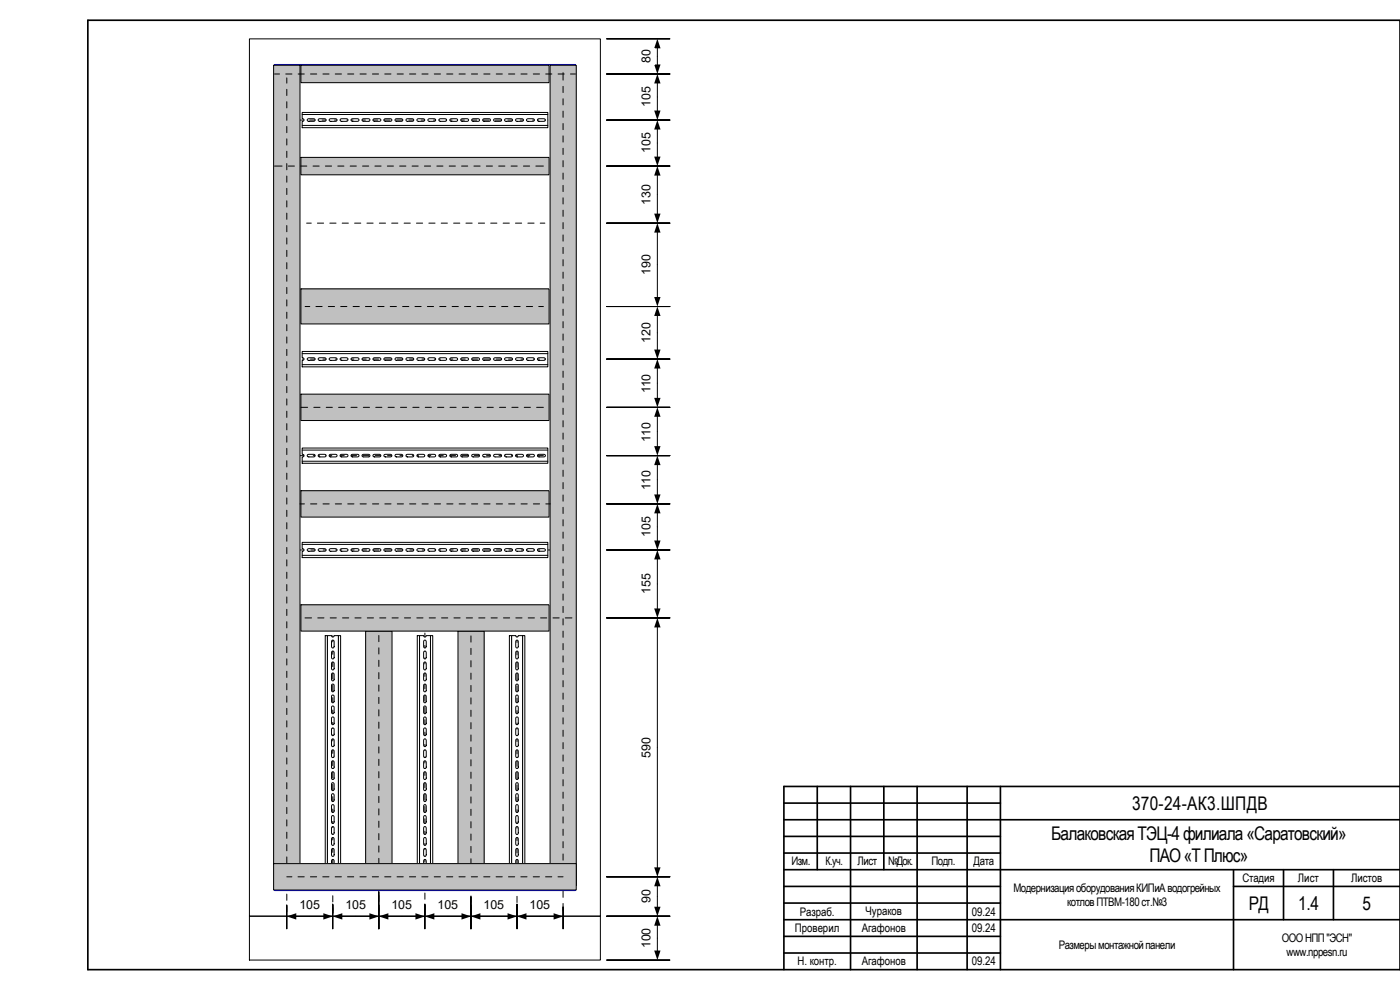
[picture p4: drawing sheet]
<svg xmlns="http://www.w3.org/2000/svg" width="420mm" height="297mm" viewBox="0 0 420 297" stroke-linecap="round" stroke-linejoin="round" font-family="sans-serif">
<defs><g id="words">
<g font-size="5.7">
<text x="339.8" y="243">370-24-АК3.ШПДВ</text>
<text x="315.5" y="252.2">БалаковскаяТЭЦ-4филиала«Саратовский»</text>
<text x="345" y="258.7">ПАО«ТПлюс»</text>
<text x="374.8" y="272.9">РД</text>
<text x="389.6" y="272.9">1.4</text>
<text x="408.9" y="272.9">5</text>
</g>
<g font-size="3.7">
<text x="195.2" y="19" transform="rotate(-90 195.2 19)">80</text>
<text x="195.2" y="32.2" transform="rotate(-90 195.2 32.2)">105</text>
<text x="195.2" y="46" transform="rotate(-90 195.2 46)">105</text>
<text x="195.2" y="61.5" transform="rotate(-90 195.2 61.5)">130</text>
<text x="195.2" y="82.5" transform="rotate(-90 195.2 82.5)">190</text>
<text x="195.2" y="102.9" transform="rotate(-90 195.2 102.9)">120</text>
<text x="195.2" y="118" transform="rotate(-90 195.2 118)">110</text>
<text x="195.2" y="132.5" transform="rotate(-90 195.2 132.5)">110</text>
<text x="195.2" y="147" transform="rotate(-90 195.2 147)">110</text>
<text x="195.2" y="161.2" transform="rotate(-90 195.2 161.2)">105</text>
<text x="195.2" y="178.3" transform="rotate(-90 195.2 178.3)">155</text>
<text x="195.2" y="227.3" transform="rotate(-90 195.2 227.3)">590</text>
<text x="89.8" y="272.9">105</text>
<text x="103.7" y="272.9">105</text>
<text x="117.5" y="272.9">105</text>
<text x="131.3" y="272.9">105</text>
<text x="145.1" y="272.9">105</text>
<text x="158.9" y="272.9">105</text>
<text x="195.2" y="271" transform="rotate(-90 195.2 271)">90</text>
<text x="195.2" y="284.5" transform="rotate(-90 195.2 284.5)">100</text>
</g>
<g font-size="3.5">
<text x="237.5" y="259.7">Изм.</text>
<text x="247.8" y="259.7">К.уч.</text>
<text x="257.4" y="259.7">Лист</text>
<text x="266.5" y="259.7">№Док.</text>
<text x="279.5" y="259.7">Подп.</text>
<text x="292.2" y="259.7">Дата</text>
<text x="304.2" y="267.6">МодернизацияоборудованияКИПиАводогрейных</text>
<text x="372.9" y="264.7">Стадия</text>
<text x="389.5" y="264.7">Лист</text>
<text x="405.5" y="264.7">Листов</text>
<text x="240" y="274.8">Разраб.</text>
<text x="259.7" y="274.6">Чураков</text>
<text x="291.7" y="274.8">09.24</text>
<text x="320.3" y="271.7">котловПТВМ-180ст.№3</text>
<text x="238.6" y="279.7">Проверил</text>
<text x="258.6" y="279.7">Агафонов</text>
<text x="291.7" y="279.7">09.24</text>
<text x="317.8" y="284.7">Размерымонтажнойпанели</text>
<text x="384.7" y="282.6">ОООНПП&quot;ЭСН&quot;</text>
<text x="386.1" y="286.7">www.nppesn.ru</text>
<text x="239.3" y="289.6">Н. контр.</text>
<text x="258.6" y="289.5">Агафонов</text>
<text x="291.7" y="289.7">09.24</text>
</g>
</g></defs>
<g fill="none" stroke="#000" stroke-width=".5">
<path d="M26.4 6.1h393.8v284.8h-393.8zM245.3 236v24.9M255.3 236v54.9M265.2 236v24.9M275.2 236v54.9M290.2 236v54.9M300.2 236v54.9M420.2 236h-184.9v54.9M235.3 246h184.9M235.3 241h64.9M235.3 251h64.9M235.3 255.9h64.9"/>
<path d="M235.3 260.9h184.9M235.3 266h64.9M235.3 275.9h184.9M235.3 271h64.9M370.2 266h50M370.2 260.9v30M385.2 260.9v15M400.2 260.9v15M235.3 285.9h64.9M235.3 280.9h64.9"/>
</g>
<g fill="none" stroke="#000" stroke-width=".3">
<path d="M155.2 188v1.1M155.2 190.9v1.9M155.2 194.6v1.9M155.2 198.4v1.8M155.2 202.1v1.8M155.2 205.8v1.8M155.2 209.5v1.8M155.2 213.2v1.9M155.2 216.9v1.9M155.2 220.6v1.9M155.2 224.3v1.9M155.2 228.1v1.8"/>
<path d="M155.2 231.8v1.8M155.2 235.5v1.8M155.2 239.2v1.9M155.2 242.9v1.9M155.2 246.6v1.9M155.2 250.4v1.8M155.2 254.1v1.8M155.2 257.8v1.8M155.2 261.5v1.9M155.2 265.2v1.9M155.2 268.9v1.9M155.2 272.6v1.1"/>
</g>
<path d="M152.9 190.7h.7v75h-.7z" fill="#fff"/>
<path d="M152.9 190.7h.7v75h-.7z" fill="none" stroke="#000" stroke-width=".3"/>
<path d="M156.8 190.7h.7v75h-.7z" fill="#fff"/>
<path d="M156.8 190.7h.7v75h-.7z" fill="none" stroke="#000" stroke-width=".3"/>
<path d="M153.6 190.7h1.2l.4 .5 .3-.5h1.3v75h-1.3v-.7l-.2-.5-.4 .2-.1 1h-1.2zM154.9 208.7l-.1 1.7a.39 .39 0 0 0 .4 .5 .39 .39 0 0 0 .3-.5v-1.6l-.2-.2zM154.9 215.2l-.1 1.8a.39 .39 0 0 0 .4 .4 .39 .39 0 0 0 .3-.4v-1.6l-.2-.3zM154.9 205.4l-.1 1.7a.39 .39 0 0 0 .4 .5 .39 .39 0 0 0 .3-.5v-1.6l-.2-.2zM154.9 231.7l-.1 1.7a.39 .39 0 0 0 .4 .5 .39 .39 0 0 0 .3-.5v-1.6l-.3-.3zM154.9 225.1l-.1 1.8a.39 .39 0 0 0 .4 .4 .39 .39 0 0 0 .3-.4v-1.6l-.2-.3zM154.9 211.9l-.1 1.8 .4 .5 .3-.3v-1.6l-.2-.4zM154.9 228.4l-.1 1.7a.39 .39 0 0 0 .4 .5 .39 .39 0 0 0 .3-.5v-1.6l-.3-.2zM154.9 221.8l-.1 1.8a.39 .39 0 0 0 .4 .4 .39 .39 0 0 0 .3-.4v-1.6l-.3-.3zM154.9 241.6l-.1 1.7a.39 .39 0 0 0 .4 .5 .39 .39 0 0 0 .3-.5v-1.6l-.3-.3zM154.9 261.3l-.1 1.7 .4 .5 .3-.3v-1.7l-.3-.4zM154.9 195.5l-.1 1.7a.39 .39 0 0 0 .4 .5 .39 .39 0 0 0 .3-.5v-1.6l-.3-.3zM154.9 202.1l-.1 1.7a.4 .4 0 0 0 .4 .5 .4 .4 0 0 0 .3-.5v-1.6l-.3-.3zM154.9 244.8l-.1 1.8a.4 .4 0 0 0 .4 .5 .4 .4 0 0 0 .3-.5v-1.6l-.3-.3zM154.9 251.4l-.1 1.8a.39 .39 0 0 0 .4 .5 .39 .39 0 0 0 .3-.5v-1.6l-.3-.3zM154.9 258l-.1 1.7a.4 .4 0 0 0 .4 .5 .4 .4 0 0 0 .3-.5v-1.5l-.3-.3zM154.9 235l-.1 1.7a.4 .4 0 0 0 .4 .5 .4 .4 0 0 0 .3-.5v-1.6l-.3-.3zM154.9 192.2l-.1 1.9 .4 .3 .3-.3v-1.6l-.2-.4zM154.9 198.8l-.1 1.9 .4 .3 .3-.3v-1.8l-.3-.3zM154.9 248.1l-.1 2 .4 .3 .3-.3v-1.6l-.2-.5zM154.9 254.7l-.1 1.9 .4 .4 .3-.4v-1.7l-.3-.3zM154.9 238.3l-.1 1.7a.4 .4 0 0 0 .4 .5 .4 .4 0 0 0 .3-.5v-1.6l-.3-.3zM154.9 218.5l-.1 1.8a.39 .39 0 0 0 .4 .4 .39 .39 0 0 0 .3-.4v-1.6l-.3-.3z" fill-rule="evenodd" fill="#fff"/>
<g fill="none" stroke="#000" stroke-width=".3">
<path d="M127.5 186.8v1.3M127.5 189.9v1.9M127.5 193.7v1.8M127.5 197.4v1.8M153.6 190.7h1.2a.39 .39 0 0 0 .4 .5 .39 .39 0 0 0 .3-.5h1.3v75h-1.3v-.7a.4 .4 0 0 0-.3-.5 .4 .4 0 0 0-.4 .5v.7h-1.2zM154.9 192.2l.3-.2 .3 .4v1.5a.4 .4 0 0 1-.3 .5 .4 .4 0 0 1-.4-.5zM154.9 195.5l.3-.2 .3 .3v1.6a.39 .39 0 0 1-.3 .5 .39 .39 0 0 1-.4-.5zM154.9 198.8l.3-.2 .3 .3v1.6a.4 .4 0 0 1-.3 .5 .4 .4 0 0 1-.4-.5zM127.5 201.1v1.8M127.5 204.8v1.9M127.5 208.5v1.9M127.5 212.2v1.9"/>
<path d="M127.5 215.9v1.9M127.5 219.7v1.8M154.9 202.1l.3-.2 .3 .3v1.6a.4 .4 0 0 1-.3 .5 .4 .4 0 0 1-.4-.5zM154.9 205.4l.4-.1 .2 .2v1.6a.39 .39 0 0 1-.3 .5 .39 .39 0 0 1-.4-.5zM154.9 208.7l.4-.1 .2 .2v1.6a.39 .39 0 0 1-.3 .5 .39 .39 0 0 1-.4-.5zM154.9 211.9l.3-.1 .3 .3v1.6a.39 .39 0 0 1-.3 .5 .39 .39 0 0 1-.4-.5zM154.9 215.2l.4-.1 .2 .3v1.6a.39 .39 0 0 1-.3 .4 .39 .39 0 0 1-.4-.4zM154.9 218.5l.3-.1 .3 .3v1.6a.39 .39 0 0 1-.3 .4 .39 .39 0 0 1-.4-.4zM127.5 223.4v1.8M127.5 227.1v1.8M127.5 230.8v1.9M127.5 234.5v1.9"/>
<path d="M127.5 238.2v1.9M154.9 221.8l.3-.1 .3 .3v1.6a.39 .39 0 0 1-.3 .4 .39 .39 0 0 1-.4-.4zM154.9 228.4l.3-.1 .3 .2v1.6a.39 .39 0 0 1-.3 .5 .39 .39 0 0 1-.4-.5zM154.9 231.7l.3-.2 .3 .3v1.6a.39 .39 0 0 1-.3 .5 .39 .39 0 0 1-.4-.5zM154.9 235l.3-.2 .3 .3v1.6a.4 .4 0 0 1-.3 .5 .4 .4 0 0 1-.4-.5zM154.9 238.3l.3-.2 .3 .3v1.6a.4 .4 0 0 1-.3 .5 .4 .4 0 0 1-.4-.5zM154.9 225.1l.4-.1 .2 .3v1.6a.39 .39 0 0 1-.3 .4 .39 .39 0 0 1-.4-.4zM127.5 242v1.8M127.5 245.7v1.8M127.5 249.4v1.8M127.5 253.1v1.9M127.5 256.8v1.9"/>
<path d="M154.9 241.6l.3-.2 .3 .3v1.6a.39 .39 0 0 1-.3 .5 .39 .39 0 0 1-.4-.5zM154.9 244.8l.3-.1 .3 .3v1.6a.4 .4 0 0 1-.3 .5 .4 .4 0 0 1-.4-.5zM154.9 248.1l.3-.1 .3 .3v1.6a.4 .4 0 0 1-.3 .5 .4 .4 0 0 1-.4-.5zM154.9 251.4l.3-.1 .3 .3v1.6a.39 .39 0 0 1-.3 .5 .39 .39 0 0 1-.4-.5zM154.9 254.7l.3-.1 .3 .3v1.6a.4 .4 0 0 1-.3 .5 .4 .4 0 0 1-.4-.5zM154.9 258l.3-.1 .3 .3v1.5a.4 .4 0 0 1-.3 .5 .4 .4 0 0 1-.4-.5zM127.5 260.5v1.9M127.5 264.2v1.9M127.5 267.9v1.9M127.5 271.7v1.3M154.9 261.3l.3-.2 .3 .4v1.5a.39 .39 0 0 1-.3 .5 .39 .39 0 0 1-.4-.5z"/>
</g>
<path d="M125.2 190.7h.7v75h-.7z" fill="#fff"/>
<path d="M125.2 190.7h.7v75h-.7z" fill="none" stroke="#000" stroke-width=".3"/>
<path d="M129.2 190.7h.7v75h-.7z" fill="#fff"/>
<path d="M129.2 190.7h.7v75h-.7z" fill="none" stroke="#000" stroke-width=".3"/>
<path d="M125.9 190.7h1.2l.4 .5 .4-.5h1.3v75h-1.3v-.7l-.3-.5-.4 .2-.1 1h-1.2zM127.2 208.7l-.1 1.7a.39 .39 0 0 0 .4 .5 .39 .39 0 0 0 .4-.5v-1.6l-.2-.2zM127.2 215.2l-.1 1.8a.39 .39 0 0 0 .4 .4 .39 .39 0 0 0 .4-.4v-1.6l-.2-.3zM127.2 205.4l-.1 1.7a.39 .39 0 0 0 .4 .5 .39 .39 0 0 0 .4-.5v-1.6l-.2-.2zM127.2 231.7l-.1 1.7a.39 .39 0 0 0 .4 .5 .39 .39 0 0 0 .4-.5v-1.6l-.4-.3zM127.2 225.1l-.1 1.8a.39 .39 0 0 0 .4 .4 .39 .39 0 0 0 .4-.4v-1.6l-.2-.3zM127.2 221.8l-.1 1.8a.39 .39 0 0 0 .4 .4 .39 .39 0 0 0 .4-.4v-1.6l-.4-.3zM127.2 228.4l-.1 1.7a.39 .39 0 0 0 .4 .5 .39 .39 0 0 0 .4-.5v-1.6l-.4-.2zM127.2 211.9l-.1 1.8 .4 .5 .4-.5v-1.4l-.2-.4zM127.2 261.3l-.1 1.7 .4 .5 .4-.5v-1.4l-.2-.4zM127.2 241.6l-.1 1.7a.4 .4 0 0 0 .4 .5 .4 .4 0 0 0 .4-.5v-1.6l-.2-.3zM127.2 195.5l-.1 1.7a.4 .4 0 0 0 .4 .5 .4 .4 0 0 0 .4-.5v-1.6l-.2-.2zM127.2 202.1l-.1 1.7a.4 .4 0 0 0 .4 .5 .4 .4 0 0 0 .4-.5v-1.6l-.2-.2zM127.2 244.8l-.1 1.8a.4 .4 0 0 0 .4 .5 .4 .4 0 0 0 .4-.5v-1.6l-.2-.3zM127.2 251.4l-.1 1.8a.4 .4 0 0 0 .4 .5 .4 .4 0 0 0 .4-.5v-1.6l-.2-.3zM127.2 258l-.1 1.7a.4 .4 0 0 0 .4 .5 .4 .4 0 0 0 .4-.5v-1.5l-.2-.3zM127.2 235l-.1 1.7a.4 .4 0 0 0 .4 .5 .4 .4 0 0 0 .4-.5v-1.6l-.2-.2zM127.2 192.2v1.9l.3 .3 .4-.5v-1.4l-.2-.4zM127.2 198.8v1.9l.3 .3 .4-.5v-1.4l-.2-.4zM127.2 248.1v2l.3 .3 .4-.5v-1.4l-.2-.5zM127.2 254.7v1.9l.3 .4 .4-.5v-1.4l-.2-.5zM127.2 238.3v1.9l.3 .3 .4-.5v-1.4l-.2-.4zM127.2 218.5l-.1 1.8a.39 .39 0 0 0 .4 .4 .39 .39 0 0 0 .4-.4v-1.6l-.4-.3z" fill-rule="evenodd" fill="#fff"/>
<g fill="none" stroke="#000" stroke-width=".3">
<path d="M99.9 188v1M99.9 190.8v1.8M99.9 194.5v1.8M99.9 198.2v1.8M125.9 190.7h1.2a.39 .39 0 0 0 .4 .5 .39 .39 0 0 0 .4-.5h1.3v75h-1.3v-.7a.4 .4 0 0 0-.4-.5 .4 .4 0 0 0-.4 .5v.7h-1.2zM127.2 192.2l.5-.1 .2 .3v1.5a.4 .4 0 0 1-.4 .5 .4 .4 0 0 1-.4-.5zM127.2 195.5l.5-.1 .2 .2v1.6a.4 .4 0 0 1-.4 .5 .4 .4 0 0 1-.4-.5zM127.2 198.8l.5-.2 .2 .3v1.6a.4 .4 0 0 1-.4 .5 .4 .4 0 0 1-.4-.5zM99.9 201.9v1.9M99.9 205.6v1.9M99.9 209.3v1.9M99.9 213v1.9"/>
<path d="M99.9 216.7v1.9M127.2 202.1l.5-.1 .2 .2v1.6a.4 .4 0 0 1-.4 .5 .4 .4 0 0 1-.4-.5zM127.2 205.4l.5-.1 .2 .2v1.6a.39 .39 0 0 1-.4 .5 .39 .39 0 0 1-.4-.5zM127.2 208.7l.5-.1 .2 .2v1.6a.39 .39 0 0 1-.4 .5 .39 .39 0 0 1-.4-.5zM127.2 211.9l.3-.1 .4 .3v1.6a.39 .39 0 0 1-.4 .5 .39 .39 0 0 1-.4-.5zM127.2 215.2l.5-.1 .2 .3v1.6a.39 .39 0 0 1-.4 .4 .39 .39 0 0 1-.4-.4zM127.2 218.5l.3-.1 .4 .3v1.6a.39 .39 0 0 1-.4 .4 .39 .39 0 0 1-.4-.4zM99.9 220.5v1.8M99.9 224.2v1.8M99.9 227.9v1.8M99.9 231.6v1.9M99.9 235.3v1.9"/>
<path d="M99.9 239v1.9M127.2 228.4l.3-.1 .4 .2v1.6a.39 .39 0 0 1-.4 .5 .39 .39 0 0 1-.4-.5zM127.2 231.7l.3-.2 .4 .3v1.6a.39 .39 0 0 1-.4 .5 .39 .39 0 0 1-.4-.5zM127.2 235l.5-.1 .2 .2v1.6a.4 .4 0 0 1-.4 .5 .4 .4 0 0 1-.4-.5zM127.2 238.3l.5-.1 .2 .2v1.6a.4 .4 0 0 1-.4 .5 .4 .4 0 0 1-.4-.5zM127.2 225.1l.5-.1 .2 .3v1.6a.39 .39 0 0 1-.4 .4 .39 .39 0 0 1-.4-.4zM127.2 221.8l.3-.1 .4 .3v1.6a.39 .39 0 0 1-.4 .4 .39 .39 0 0 1-.4-.4zM99.9 242.8v1.8M99.9 246.5v1.8M99.9 250.2v1.8M99.9 253.9v1.9M99.9 257.6v1.9"/>
<path d="M127.2 241.6l.5-.2 .2 .3v1.6a.4 .4 0 0 1-.4 .5 .4 .4 0 0 1-.4-.5zM127.2 244.8l.5-.1 .2 .3v1.6a.4 .4 0 0 1-.4 .5 .4 .4 0 0 1-.4-.5zM127.2 248.1l.5-.1 .2 .3v1.6a.4 .4 0 0 1-.4 .5 .4 .4 0 0 1-.4-.5zM127.2 251.4l.5-.1 .2 .3v1.6a.4 .4 0 0 1-.4 .5 .4 .4 0 0 1-.4-.5zM127.2 254.7l.5-.1 .2 .3v1.6a.4 .4 0 0 1-.4 .5 .4 .4 0 0 1-.4-.5zM127.2 258l.5-.1 .2 .3v1.5a.4 .4 0 0 1-.4 .5 .4 .4 0 0 1-.4-.5zM99.9 261.3v1.9M99.9 265v1.9M99.9 268.8v1.8M99.9 272.4v.9M127.2 261.3l.5-.1 .2 .3v1.5a.4 .4 0 0 1-.4 .5 .4 .4 0 0 1-.4-.5z"/>
</g>
<path d="M97.6 190.7h.7v75h-.7z" fill="#fff"/>
<path d="M97.6 190.7h.7v75h-.7z" fill="none" stroke="#000" stroke-width=".3"/>
<path d="M101.5 190.7h.7v75h-.7z" fill="#fff"/>
<path d="M101.5 190.7h.7v75h-.7z" fill="none" stroke="#000" stroke-width=".3"/>
<path d="M98.3 190.7h1.2l.4 .5 .4-.5h1.2v75h-1.2l-.1-1-.4-.2-.3 .5v.7h-1.2zM99.6 208.7l-.1 1.7a.39 .39 0 0 0 .4 .5 .39 .39 0 0 0 .4-.5v-1.6l-.3-.2zM99.6 215.2l-.1 1.8a.39 .39 0 0 0 .4 .4 .39 .39 0 0 0 .4-.4v-1.6l-.3-.3zM99.6 205.4l-.1 1.7a.39 .39 0 0 0 .4 .5 .39 .39 0 0 0 .4-.5v-1.6l-.3-.2zM99.6 231.7l-.1 1.7a.39 .39 0 0 0 .4 .5 .39 .39 0 0 0 .4-.5v-1.6l-.4-.3zM99.6 225.1l-.1 1.8a.39 .39 0 0 0 .4 .4 .39 .39 0 0 0 .4-.4v-1.6l-.3-.3zM99.6 221.8l-.1 1.8a.39 .39 0 0 0 .4 .4 .39 .39 0 0 0 .4-.4v-1.6l-.4-.3zM99.6 228.4l-.1 1.7a.39 .39 0 0 0 .4 .5 .39 .39 0 0 0 .4-.5v-1.6l-.4-.2zM99.6 211.9l-.1 1.8 .4 .5 .4-.3v-1.8l-.4-.3zM99.6 261.3l-.1 1.9 .4 .3 .4-.3v-1.7l-.3-.3zM99.6 241.6l-.1 1.7a.4 .4 0 0 0 .4 .5 .4 .4 0 0 0 .4-.5v-1.6l-.3-.3zM99.6 195.5l-.1 1.7a.4 .4 0 0 0 .4 .5 .4 .4 0 0 0 .4-.5v-1.6l-.3-.2zM99.6 202.1l-.1 1.7a.4 .4 0 0 0 .4 .5 .4 .4 0 0 0 .4-.5v-1.6l-.3-.2zM99.6 244.8l-.1 1.8a.4 .4 0 0 0 .4 .5 .4 .4 0 0 0 .4-.5v-1.6l-.3-.3zM99.6 251.4l-.1 1.8a.4 .4 0 0 0 .4 .5 .4 .4 0 0 0 .4-.5v-1.6l-.3-.3zM99.6 258l-.1 1.7a.4 .4 0 0 0 .4 .5 .4 .4 0 0 0 .4-.5v-1.5l-.3-.3zM99.6 235l-.1 1.7a.4 .4 0 0 0 .4 .5 .4 .4 0 0 0 .4-.5v-1.6l-.3-.2zM99.6 192.2l-.1 1.9 .4 .3 .4-.3v-1.6l-.2-.4zM99.6 198.8l-.1 1.9 .4 .3 .4-.3v-1.8l-.3-.3zM99.6 248.1l-.1 2 .4 .3 .4-.3v-1.6l-.2-.5zM99.6 254.7l-.1 1.9 .4 .4 .4-.4v-1.7l-.3-.3zM99.6 238.3l-.1 1.9 .4 .3 .4-.3v-1.6l-.2-.4zM99.6 218.5l-.1 1.8a.39 .39 0 0 0 .4 .4 .39 .39 0 0 0 .4-.4v-1.6l-.4-.3z" fill-rule="evenodd" fill="#fff"/>
<g fill="none" stroke="#000" stroke-width=".3">
<path d="M89.4 165h2M93.3 165h1.8M97 165h1.9M100.7 165h1.9M104.4 165h1.9M108.2 165h1.8M111.9 165h1.8M115.6 165h1.8M119.3 165h1.8M123 165h1.9M126.7 165h1.9M130.4 165h1.9"/>
<path d="M134.1 165h1.9M137.9 165h1.8M141.6 165h1.8M145.3 165h1.8M149 165h1.9M152.7 165h1.9M156.4 165h1.9M160.2 165h1.8M163.9 165h1.8M167.6 165h2M98.3 190.7h1.2a.39 .39 0 0 0 .4 .5 .39 .39 0 0 0 .4-.5h1.2v75h-1.2v-.7a.4 .4 0 0 0-.4-.5 .4 .4 0 0 0-.4 .5v.7h-1.2zM99.6 192.2l.4-.1 .3 .3v1.5a.4 .4 0 0 1-.4 .5 .4 .4 0 0 1-.4-.5z"/>
<path d="M99.6 195.5l.4-.1 .3 .2v1.6a.4 .4 0 0 1-.4 .5 .4 .4 0 0 1-.4-.5zM99.6 198.8l.4-.2 .3 .3v1.6a.4 .4 0 0 1-.4 .5 .4 .4 0 0 1-.4-.5zM99.6 202.1l.4-.1 .3 .2v1.6a.4 .4 0 0 1-.4 .5 .4 .4 0 0 1-.4-.5zM99.6 205.4l.4-.1 .3 .2v1.6a.39 .39 0 0 1-.4 .5 .39 .39 0 0 1-.4-.5zM99.6 208.7l.4-.1 .3 .2v1.6a.39 .39 0 0 1-.4 .5 .39 .39 0 0 1-.4-.5zM99.6 211.9l.3-.1 .4 .3v1.6a.39 .39 0 0 1-.4 .5 .39 .39 0 0 1-.4-.5zM99.6 215.2l.4-.1 .3 .3v1.6a.39 .39 0 0 1-.4 .4 .39 .39 0 0 1-.4-.4zM99.6 218.5l.3-.1 .4 .3v1.6a.39 .39 0 0 1-.4 .4 .39 .39 0 0 1-.4-.4zM99.6 221.8l.3-.1 .4 .3v1.6a.39 .39 0 0 1-.4 .4 .39 .39 0 0 1-.4-.4zM99.6 228.4l.3-.1 .4 .2v1.6a.39 .39 0 0 1-.4 .5 .39 .39 0 0 1-.4-.5zM99.6 231.7l.3-.2 .4 .3v1.6a.39 .39 0 0 1-.4 .5 .39 .39 0 0 1-.4-.5zM99.6 235l.4-.1 .3 .2v1.6a.4 .4 0 0 1-.4 .5 .4 .4 0 0 1-.4-.5z"/>
<path d="M99.6 238.3l.4-.1 .3 .2v1.6a.4 .4 0 0 1-.4 .5 .4 .4 0 0 1-.4-.5zM99.6 225.1l.4-.1 .3 .3v1.6a.39 .39 0 0 1-.4 .4 .39 .39 0 0 1-.4-.4zM99.6 241.6l.4-.2 .3 .3v1.6a.4 .4 0 0 1-.4 .5 .4 .4 0 0 1-.4-.5zM99.6 244.8l.4-.1 .3 .3v1.6a.4 .4 0 0 1-.4 .5 .4 .4 0 0 1-.4-.5zM99.6 248.1l.4-.1 .3 .3v1.6a.4 .4 0 0 1-.4 .5 .4 .4 0 0 1-.4-.5zM99.6 251.4l.4-.1 .3 .3v1.6a.4 .4 0 0 1-.4 .5 .4 .4 0 0 1-.4-.5zM99.6 254.7l.4-.1 .3 .3v1.6a.4 .4 0 0 1-.4 .5 .4 .4 0 0 1-.4-.5zM99.6 258l.4-.1 .3 .3v1.5a.4 .4 0 0 1-.4 .5 .4 .4 0 0 1-.4-.5zM99.6 261.3l.4-.1 .3 .3v1.5a.4 .4 0 0 1-.4 .5 .4 .4 0 0 1-.4-.5z"/>
</g>
<path d="M90.7 162.7h73.7v4.6h-73.7v-1.9l.5-.3-.1-.4-.4-.1zM92.3 164.7l-.1 .3 .3 .4h1.6a.4 .4 0 0 0 .5-.4 .4 .4 0 0 0-.5-.4zM95.6 164.7l-.1 .5 .3 .2h1.6a.4 .4 0 0 0 .5-.4 .4 .4 0 0 0-.5-.4zM98.9 164.7l-.1 .3 .3 .4h1.6a.4 .4 0 0 0 .5-.4 .4 .4 0 0 0-.5-.4zM102.2 164.7l-.1 .3 .3 .4h1.6a.4 .4 0 0 0 .4-.4 .4 .4 0 0 0-.4-.4zM105.5 164.7l-.2 .3 .4 .4h1.5a.4 .4 0 0 0 .5-.4 .4 .4 0 0 0-.5-.4zM108.8 164.7l-.2 .3 .4 .4h1.5a.4 .4 0 0 0 .5-.4 .4 .4 0 0 0-.5-.4zM112.1 164.7l-.2 .3 .3 .4h1.6a.4 .4 0 0 0 .5-.4 .4 .4 0 0 0-.5-.4zM115.3 164.7l-.1 .3 .3 .4h1.6a.4 .4 0 0 0 .5-.4 .4 .4 0 0 0-.5-.4zM118.7 164.7l-.2 .3 .3 .4h1.6a.39 .39 0 0 0 .5-.4 .39 .39 0 0 0-.5-.4zM122 164.7l-.1 .5 .2 .2h1.6a.39 .39 0 0 0 .5-.4 .39 .39 0 0 0-.5-.4zM125.3 164.7l-.2 .5 .3 .2h1.6a.39 .39 0 0 0 .5-.4 .39 .39 0 0 0-.5-.4zM128.6 164.7l-.2 .3 .3 .4h1.6a.39 .39 0 0 0 .5-.4 .39 .39 0 0 0-.5-.4zM131.8 164.7l-.1 .5 .3 .2h1.6a.39 .39 0 0 0 .4-.4 .39 .39 0 0 0-.4-.4zM135.1 164.7l-.1 .3 .3 .4h1.6a.4 .4 0 0 0 .4-.4 .4 .4 0 0 0-.4-.4zM138.4 164.7l-.1 .3 .3 .4h1.6a.39 .39 0 0 0 .4-.4 .39 .39 0 0 0-.4-.4zM141.7 164.7l-.1 .5 .2 .2h1.7a.39 .39 0 0 0 .4-.4 .39 .39 0 0 0-.4-.4zM145 164.7l-.1 .3 .2 .4h1.6a.39 .39 0 0 0 .5-.4 .39 .39 0 0 0-.5-.4zM148.3 164.7l-.2 .3 .4 .4h1.5a.4 .4 0 0 0 .5-.4 .4 .4 0 0 0-.5-.4zM151.6 164.7l-.1 .5 .2 .2h1.6a.4 .4 0 0 0 .5-.4 .4 .4 0 0 0-.5-.4zM154.9 164.7l-.2 .3 .3 .4h1.6a.4 .4 0 0 0 .5-.4 .4 .4 0 0 0-.5-.4zM158.1 164.7l-.1 .3 .3 .4h1.6a.4 .4 0 0 0 .5-.4 .4 .4 0 0 0-.5-.4zM161.4 164.7l-.1 .5 .3 .2h1.6a.4 .4 0 0 0 .5-.4 .4 .4 0 0 0-.5-.4z" fill-rule="evenodd" fill="#fff"/>
<g fill="none" stroke="#000" stroke-width=".3">
<path d="M90 136.7h2.1M94 136.7h1.9M97.7 136.7h1.9M101.4 136.7h1.9M105.2 136.7h1.8M108.9 136.7h1.8M112.6 136.7h1.8M116.3 136.7h1.9M120 136.7h1.9M123.7 136.7h1.9M127.5 136.7h1.8M131.2 136.7h1.8"/>
<path d="M134.9 136.7h1.8M138.6 136.7h1.9M142.3 136.7h1.9M146 136.7h1.9M149.7 136.7h1.9M153.4 136.7h1.9M157.2 136.7h1.8M160.9 136.7h2.2M90.7 162.7h73.7v4.6h-73.7v-1.9a.41 .41 0 0 0 .5-.4 .41 .41 0 0 0-.5-.4zM90.7 166.6h73.7M90.7 163.3h73.7M92.3 164.7l1.8-.1a.4 .4 0 0 1 .5 .4 .4 .4 0 0 1-.5 .4h-1.6l-.3-.4z"/>
<path d="M95.6 164.7l1.8-.1a.4 .4 0 0 1 .5 .4 .4 .4 0 0 1-.5 .4h-1.6l-.3-.2zM98.9 164.7l1.8-.1a.4 .4 0 0 1 .5 .4 .4 .4 0 0 1-.5 .4h-1.6l-.3-.4zM102.2 164.7l1.8-.1a.4 .4 0 0 1 .4 .4 .4 .4 0 0 1-.4 .4h-1.6l-.3-.4zM105.5 164.7l1.7-.1a.4 .4 0 0 1 .5 .4 .4 .4 0 0 1-.5 .4h-1.5l-.4-.4zM108.8 164.7l1.7-.1a.4 .4 0 0 1 .5 .4 .4 .4 0 0 1-.5 .4h-1.5l-.4-.4zM112.1 164.7l1.7-.1a.4 .4 0 0 1 .5 .4 .4 .4 0 0 1-.5 .4h-1.6l-.3-.4zM115.3 164.7l1.8-.1a.4 .4 0 0 1 .5 .4 .4 .4 0 0 1-.5 .4h-1.6l-.3-.4zM118.7 164.7l1.7-.1a.39 .39 0 0 1 .5 .4 .39 .39 0 0 1-.5 .4h-1.6l-.3-.4zM122 164.7l1.7-.1a.39 .39 0 0 1 .5 .4 .39 .39 0 0 1-.5 .4h-1.6l-.2-.2zM125.3 164.7l1.7-.1a.39 .39 0 0 1 .5 .4 .39 .39 0 0 1-.5 .4h-1.6l-.3-.2zM128.6 164.7l1.7-.1a.39 .39 0 0 1 .5 .4 .39 .39 0 0 1-.5 .4h-1.6l-.3-.4zM131.8 164.7l1.8-.1a.39 .39 0 0 1 .4 .4 .39 .39 0 0 1-.4 .4h-1.6l-.3-.2z"/>
<path d="M135.1 164.7l1.8-.1a.4 .4 0 0 1 .4 .4 .4 .4 0 0 1-.4 .4h-1.6l-.3-.4zM138.4 164.7l1.8-.1a.39 .39 0 0 1 .4 .4 .39 .39 0 0 1-.4 .4h-1.6l-.3-.4zM141.7 164.7l1.8-.1a.39 .39 0 0 1 .4 .4 .39 .39 0 0 1-.4 .4h-1.7l-.2-.2zM145 164.7l1.7-.1a.39 .39 0 0 1 .5 .4 .39 .39 0 0 1-.5 .4h-1.6l-.2-.4zM148.3 164.7l1.7-.1a.4 .4 0 0 1 .5 .4 .4 .4 0 0 1-.5 .4h-1.5l-.4-.4zM151.6 164.7l1.7-.1a.4 .4 0 0 1 .5 .4 .4 .4 0 0 1-.5 .4h-1.6l-.2-.2zM154.9 164.7l1.7-.1a.4 .4 0 0 1 .5 .4 .4 .4 0 0 1-.5 .4h-1.6l-.3-.4zM158.1 164.7l1.8-.1a.4 .4 0 0 1 .5 .4 .4 .4 0 0 1-.5 .4h-1.6l-.3-.4zM161.4 164.7l1.8-.1a.4 .4 0 0 1 .5 .4 .4 .4 0 0 1-.5 .4h-1.6l-.3-.2z"/>
</g>
<path d="M90.7 134.4h73.7v4.6h-73.7v-1.9l.4-.1 .1-.4-.5-.3zM92.3 136.4l-.1 .3 .3 .4h1.6a.4 .4 0 0 0 .5-.4 .4 .4 0 0 0-.5-.4zM95.6 136.4l-.1 .5 .3 .2h1.6a.4 .4 0 0 0 .5-.4 .4 .4 0 0 0-.5-.4zM98.9 136.4l-.1 .3 .3 .4h1.6a.4 .4 0 0 0 .5-.4 .4 .4 0 0 0-.5-.4zM102.2 136.4l-.1 .3 .3 .4h1.6a.4 .4 0 0 0 .4-.4 .4 .4 0 0 0-.4-.4zM105.5 136.4l-.2 .3 .4 .4h1.5a.4 .4 0 0 0 .5-.4 .4 .4 0 0 0-.5-.4zM108.8 136.4l-.2 .3 .4 .4h1.5a.4 .4 0 0 0 .5-.4 .4 .4 0 0 0-.5-.4zM112.1 136.4l-.2 .3 .3 .4h1.6a.4 .4 0 0 0 .5-.4 .4 .4 0 0 0-.5-.4zM115.3 136.4l-.1 .3 .3 .4h1.6a.4 .4 0 0 0 .5-.4 .4 .4 0 0 0-.5-.4zM118.7 136.4l-.2 .3 .3 .4h1.6a.39 .39 0 0 0 .5-.4 .39 .39 0 0 0-.5-.4zM122 136.4l-.1 .5 .2 .2h1.6a.39 .39 0 0 0 .5-.4 .39 .39 0 0 0-.5-.4zM125.3 136.4l-.2 .5 .3 .2h1.6a.39 .39 0 0 0 .5-.4 .39 .39 0 0 0-.5-.4zM128.6 136.4l-.2 .3 .3 .4h1.6a.39 .39 0 0 0 .5-.4 .39 .39 0 0 0-.5-.4zM131.8 136.4l-.1 .5 .3 .2h1.6a.39 .39 0 0 0 .4-.4 .39 .39 0 0 0-.4-.4zM135.1 136.4l-.1 .3 .3 .4h1.6a.4 .4 0 0 0 .4-.4 .4 .4 0 0 0-.4-.4zM138.4 136.4l-.1 .3 .3 .4h1.6a.39 .39 0 0 0 .4-.4 .39 .39 0 0 0-.4-.4zM141.7 136.4l-.1 .5 .2 .2h1.7a.39 .39 0 0 0 .4-.4 .39 .39 0 0 0-.4-.4zM145 136.4l-.1 .3 .2 .4h1.6a.39 .39 0 0 0 .5-.4 .39 .39 0 0 0-.5-.4zM148.3 136.4l-.2 .3 .4 .4h1.5a.4 .4 0 0 0 .5-.4 .4 .4 0 0 0-.5-.4zM151.6 136.4l-.1 .5 .2 .2h1.6a.4 .4 0 0 0 .5-.4 .4 .4 0 0 0-.5-.4zM154.9 136.4l-.2 .3 .3 .4h1.6a.4 .4 0 0 0 .5-.4 .4 .4 0 0 0-.5-.4zM158.1 136.4l-.1 .3 .3 .4h1.6a.4 .4 0 0 0 .5-.4 .4 .4 0 0 0-.5-.4zM161.4 136.4l-.1 .5 .3 .2h1.6a.4 .4 0 0 0 .5-.4 .4 .4 0 0 0-.5-.4z" fill-rule="evenodd" fill="#fff"/>
<g fill="none" stroke="#000" stroke-width=".3">
<path d="M90.7 107.7h.9M93.2 107.7h1.8M96.9 107.7h1.9M100.6 107.7h1.9M104.3 107.7h1.9M108 107.7h1.9M111.8 107.7h1.8M115.5 107.7h1.8M119.2 107.7h1.8M122.9 107.7h1.9M126.6 107.7h1.9M130.3 107.7h1.9"/>
<path d="M134.1 107.7h1.8M137.8 107.7h1.8M141.5 107.7h1.8M145.2 107.7h1.9M148.9 107.7h1.9M152.6 107.7h1.9M156.3 107.7h1.9M160.1 107.7h1.8M163.5 107.7h.9M90.7 134.4h73.7v4.6h-73.7v-1.9a.41 .41 0 0 0 .5-.4 .41 .41 0 0 0-.5-.4zM90.7 138.4h73.7M90.7 135h73.7"/>
<path d="M92.3 136.4l1.8-.1a.4 .4 0 0 1 .5 .4 .4 .4 0 0 1-.5 .4h-1.6l-.3-.4zM95.6 136.4l1.8-.1a.4 .4 0 0 1 .5 .4 .4 .4 0 0 1-.5 .4h-1.6l-.3-.2zM98.9 136.4l1.8-.1a.4 .4 0 0 1 .5 .4 .4 .4 0 0 1-.5 .4h-1.6l-.3-.4zM102.2 136.4l1.8-.1a.4 .4 0 0 1 .4 .4 .4 .4 0 0 1-.4 .4h-1.6l-.3-.4zM105.5 136.4l1.7-.1a.4 .4 0 0 1 .5 .4 .4 .4 0 0 1-.5 .4h-1.5l-.4-.4zM108.8 136.4l1.7-.1a.4 .4 0 0 1 .5 .4 .4 .4 0 0 1-.5 .4h-1.5l-.4-.4zM112.1 136.4l1.7-.1a.4 .4 0 0 1 .5 .4 .4 .4 0 0 1-.5 .4h-1.6l-.3-.4zM115.3 136.4l1.8-.1a.4 .4 0 0 1 .5 .4 .4 .4 0 0 1-.5 .4h-1.6l-.3-.4zM118.7 136.4l1.7-.1a.39 .39 0 0 1 .5 .4 .39 .39 0 0 1-.5 .4h-1.6l-.3-.4zM122 136.4l1.7-.1a.39 .39 0 0 1 .5 .4 .39 .39 0 0 1-.5 .4h-1.6l-.2-.2zM125.3 136.4l1.7-.1a.39 .39 0 0 1 .5 .4 .39 .39 0 0 1-.5 .4h-1.6l-.3-.2zM128.6 136.4l1.7-.1a.39 .39 0 0 1 .5 .4 .39 .39 0 0 1-.5 .4h-1.6l-.3-.4z"/>
<path d="M131.8 136.4l1.8-.1a.39 .39 0 0 1 .4 .4 .39 .39 0 0 1-.4 .4h-1.6l-.3-.2zM135.1 136.4l1.8-.1a.4 .4 0 0 1 .4 .4 .4 .4 0 0 1-.4 .4h-1.6l-.3-.4zM138.4 136.4l1.8-.1a.39 .39 0 0 1 .4 .4 .39 .39 0 0 1-.4 .4h-1.6l-.3-.4zM141.7 136.4l1.8-.1a.39 .39 0 0 1 .4 .4 .39 .39 0 0 1-.4 .4h-1.7l-.2-.2zM145 136.4l1.7-.1a.39 .39 0 0 1 .5 .4 .39 .39 0 0 1-.5 .4h-1.6l-.2-.4zM148.3 136.4l1.7-.1a.4 .4 0 0 1 .5 .4 .4 .4 0 0 1-.5 .4h-1.5l-.4-.4zM151.6 136.4l1.7-.1a.4 .4 0 0 1 .5 .4 .4 .4 0 0 1-.5 .4h-1.6l-.2-.2zM154.9 136.4l1.7-.1a.4 .4 0 0 1 .5 .4 .4 .4 0 0 1-.5 .4h-1.6l-.3-.4zM158.1 136.4l1.8-.1a.4 .4 0 0 1 .5 .4 .4 .4 0 0 1-.5 .4h-1.6l-.3-.4zM161.4 136.4l1.8-.1a.4 .4 0 0 1 .5 .4 .4 .4 0 0 1-.5 .4h-1.6l-.3-.2z"/>
</g>
<path d="M90.7 105.5h73.7v4.6h-73.7v-2l.5-.3-.1-.4-.4-.1zM92.3 107.5l-.1 .2 .3 .4h1.6a.4 .4 0 0 0 .5-.4 .4 .4 0 0 0-.5-.4zM95.6 107.5l-.1 .4 .3 .2h1.6a.4 .4 0 0 0 .5-.4 .4 .4 0 0 0-.5-.4zM98.9 107.5l-.1 .2 .3 .4h1.6a.4 .4 0 0 0 .5-.4 .4 .4 0 0 0-.5-.4zM102.2 107.5l-.1 .2 .3 .4h1.6a.4 .4 0 0 0 .4-.4 .4 .4 0 0 0-.4-.4zM105.5 107.5l-.2 .2 .4 .4h1.5a.4 .4 0 0 0 .5-.4 .4 .4 0 0 0-.5-.4zM108.8 107.5l-.2 .2 .4 .4h1.5a.4 .4 0 0 0 .5-.4 .4 .4 0 0 0-.5-.4zM112.1 107.5l-.2 .2 .3 .4h1.6a.4 .4 0 0 0 .5-.4 .4 .4 0 0 0-.5-.4zM115.2 107.6l.3 .5h1.6a.4 .4 0 0 0 .5-.4 .4 .4 0 0 0-.5-.4l-1.6 .1zM118.7 107.5l-.2 .2 .3 .4h1.6a.39 .39 0 0 0 .5-.4 .39 .39 0 0 0-.5-.4zM122 107.5l-.1 .4 .2 .2h1.6a.39 .39 0 0 0 .5-.4 .39 .39 0 0 0-.5-.4zM125.3 107.5l-.2 .4 .3 .2h1.6a.39 .39 0 0 0 .5-.4 .39 .39 0 0 0-.5-.4zM128.6 107.5l-.2 .2 .3 .4h1.6a.39 .39 0 0 0 .5-.4 .39 .39 0 0 0-.5-.4zM131.7 107.6l.3 .5h1.6a.39 .39 0 0 0 .4-.4 .39 .39 0 0 0-.4-.4h-1.4zM135 107.6l.3 .5h1.6a.4 .4 0 0 0 .4-.4 .4 .4 0 0 0-.4-.4h-1.5zM138.3 107.6l.3 .5h1.6a.39 .39 0 0 0 .4-.4 .39 .39 0 0 0-.4-.4h-1.5zM141.6 107.6l.2 .5h1.7a.39 .39 0 0 0 .4-.4 .39 .39 0 0 0-.4-.4h-1.5zM144.9 107.6l.2 .5h1.6a.39 .39 0 0 0 .5-.4 .39 .39 0 0 0-.5-.4h-1.4zM148.3 107.5l-.2 .2 .4 .4h1.5a.4 .4 0 0 0 .5-.4 .4 .4 0 0 0-.5-.4zM151.5 107.6l.2 .5h1.6a.4 .4 0 0 0 .5-.4 .4 .4 0 0 0-.5-.4l-1.6 .1zM154.8 107.6l.2 .5h1.6a.4 .4 0 0 0 .5-.4 .4 .4 0 0 0-.5-.4l-1.6 .1zM158 107.6l.3 .5h1.6a.4 .4 0 0 0 .5-.4 .4 .4 0 0 0-.5-.4l-1.6 .1zM161.3 107.6l.3 .5h1.6a.4 .4 0 0 0 .5-.4 .4 .4 0 0 0-.5-.4l-1.6 .1z" fill-rule="evenodd" fill="#fff"/>
<g fill="none" stroke="#000" stroke-width=".3">
<path d="M82.8 36h.9M85.5 36h1.9M89.2 36h1.9M93 36h1.8M96.7 36h1.8M100.4 36h1.8M104.1 36h1.8M107.8 36h1.9M111.5 36h1.9M115.2 36h1.9M118.9 36h1.9M122.7 36h1.8"/>
<path d="M126.4 36h1.8M130.1 36h1.8M133.8 36h1.9M137.5 36h1.9M141.2 36h1.9M145 36h1.8M148.7 36h1.8M152.4 36h1.9M156.1 36h1.9M159.8 36h1.9M163.5 36h.9M90.7 105.5h73.7v4.6h-73.7v-2a.41 .41 0 0 0 .5-.4 .41 .41 0 0 0-.5-.4z"/>
<path d="M90.7 109.4h73.7M90.7 106.1h73.7M92.2 107.6l.3-.2 1.6-.1a.4 .4 0 0 1 .5 .4 .4 .4 0 0 1-.5 .4h-1.6zM95.5 107.6l.3-.2 1.6-.1a.4 .4 0 0 1 .5 .4 .4 .4 0 0 1-.5 .4h-1.6zM98.8 107.6l.3-.2 1.6-.1a.4 .4 0 0 1 .5 .4 .4 .4 0 0 1-.5 .4h-1.6zM102.1 107.6l.3-.2 1.6-.1a.4 .4 0 0 1 .4 .4 .4 .4 0 0 1-.4 .4h-1.6zM105.4 107.6l.3-.2 1.5-.1a.4 .4 0 0 1 .5 .4 .4 .4 0 0 1-.5 .4h-1.5zM108.7 107.6l.3-.2 1.5-.1a.4 .4 0 0 1 .5 .4 .4 .4 0 0 1-.5 .4h-1.5zM112 107.6l.2-.2 1.6-.1a.4 .4 0 0 1 .5 .4 .4 .4 0 0 1-.5 .4h-1.6zM115.2 107.6l.3-.2 1.6-.1a.4 .4 0 0 1 .5 .4 .4 .4 0 0 1-.5 .4h-1.6zM118.7 107.5l1.7-.2a.39 .39 0 0 1 .5 .4 .39 .39 0 0 1-.5 .4h-1.6l-.3-.4zM122 107.5l1.7-.2a.39 .39 0 0 1 .5 .4 .39 .39 0 0 1-.5 .4h-1.6l-.2-.2z"/>
<path d="M125.3 107.5l1.7-.2a.39 .39 0 0 1 .5 .4 .39 .39 0 0 1-.5 .4h-1.6l-.3-.2zM128.6 107.5l1.7-.2a.39 .39 0 0 1 .5 .4 .39 .39 0 0 1-.5 .4h-1.6l-.3-.4zM131.7 107.6l.5-.3h1.4a.39 .39 0 0 1 .4 .4 .39 .39 0 0 1-.4 .4h-1.6zM135.1 107.5l1.8-.2a.4 .4 0 0 1 .4 .4 .4 .4 0 0 1-.4 .4h-1.6l-.3-.4zM138.4 107.5l1.8-.2a.39 .39 0 0 1 .4 .4 .39 .39 0 0 1-.4 .4h-1.6l-.3-.4zM141.7 107.5l1.8-.2a.39 .39 0 0 1 .4 .4 .39 .39 0 0 1-.4 .4h-1.7l-.2-.2zM145 107.5l1.7-.2a.39 .39 0 0 1 .5 .4 .39 .39 0 0 1-.5 .4h-1.6l-.2-.4zM148.3 107.5l1.7-.2a.4 .4 0 0 1 .5 .4 .4 .4 0 0 1-.5 .4h-1.5l-.4-.4zM151.5 107.6l.2-.2 1.6-.1a.4 .4 0 0 1 .5 .4 .4 .4 0 0 1-.5 .4h-1.6zM154.9 107.5l1.7-.2a.4 .4 0 0 1 .5 .4 .4 .4 0 0 1-.5 .4h-1.6l-.3-.4zM158.1 107.5l1.8-.2a.4 .4 0 0 1 .5 .4 .4 .4 0 0 1-.5 .4h-1.6l-.3-.4zM161.4 107.5l1.8-.2a.4 .4 0 0 1 .5 .4 .4 .4 0 0 1-.5 .4h-1.6l-.3-.2z"/>
</g>
<path d="M90.7 33.7h73.7v4.6h-73.7v-1.9l.4-.1 .1-.4-.5-.3zM92.3 35.7l-.1 .3 .3 .4h1.6a.4 .4 0 0 0 .5-.4 .4 .4 0 0 0-.5-.4zM95.6 35.7l-.1 .5 .3 .2h1.6a.4 .4 0 0 0 .5-.4 .4 .4 0 0 0-.5-.4zM98.9 35.7l-.1 .3 .3 .4h1.6a.4 .4 0 0 0 .5-.4 .4 .4 0 0 0-.5-.4zM102.2 35.7l-.1 .3 .3 .4h1.6a.4 .4 0 0 0 .4-.4 .4 .4 0 0 0-.4-.4zM105.5 35.7l-.2 .3 .4 .4h1.5a.4 .4 0 0 0 .5-.4 .4 .4 0 0 0-.5-.4zM108.8 35.7l-.2 .3 .4 .4h1.5a.4 .4 0 0 0 .5-.4 .4 .4 0 0 0-.5-.4zM112.1 35.7l-.2 .3 .3 .4h1.6a.4 .4 0 0 0 .5-.4 .4 .4 0 0 0-.5-.4zM115.3 35.7l-.1 .3 .3 .4h1.6a.4 .4 0 0 0 .5-.4 .4 .4 0 0 0-.5-.4zM118.7 35.7l-.2 .3 .3 .4h1.6a.39 .39 0 0 0 .5-.4 .39 .39 0 0 0-.5-.4zM122 35.7l-.1 .5 .2 .2h1.6a.39 .39 0 0 0 .5-.4 .39 .39 0 0 0-.5-.4zM125.3 35.7l-.2 .5 .3 .2h1.6a.39 .39 0 0 0 .5-.4 .39 .39 0 0 0-.5-.4zM128.6 35.7l-.2 .3 .3 .4h1.6a.39 .39 0 0 0 .5-.4 .39 .39 0 0 0-.5-.4zM131.8 35.7l-.1 .5 .3 .2h1.6a.39 .39 0 0 0 .4-.4 .39 .39 0 0 0-.4-.4zM135.1 35.7l-.1 .3 .3 .4h1.6a.4 .4 0 0 0 .4-.4 .4 .4 0 0 0-.4-.4zM138.4 35.7l-.1 .3 .3 .4h1.6a.39 .39 0 0 0 .4-.4 .39 .39 0 0 0-.4-.4zM141.7 35.7l-.1 .5 .2 .2h1.7a.39 .39 0 0 0 .4-.4 .39 .39 0 0 0-.4-.4zM145 35.7l-.1 .3 .2 .4h1.6a.39 .39 0 0 0 .5-.4 .39 .39 0 0 0-.5-.4zM148.3 35.7l-.2 .3 .4 .4h1.5a.4 .4 0 0 0 .5-.4 .4 .4 0 0 0-.5-.4zM151.6 35.7l-.1 .5 .2 .2h1.6a.4 .4 0 0 0 .5-.4 .4 .4 0 0 0-.5-.4zM154.9 35.7l-.2 .3 .3 .4h1.6a.4 .4 0 0 0 .5-.4 .4 .4 0 0 0-.5-.4zM158.1 35.7l-.1 .3 .3 .4h1.6a.4 .4 0 0 0 .5-.4 .4 .4 0 0 0-.5-.4zM161.4 35.7l-.1 .5 .3 .2h1.6a.4 .4 0 0 0 .5-.4 .4 .4 0 0 0-.5-.4z" fill-rule="evenodd" fill="#fff"/>
<g fill="none" stroke="#000" stroke-width=".3">
<path d="M74.9 11.7h105.3v263.2h-105.3zM90.7 33.7h73.7v4.6h-73.7v-1.9a.41 .41 0 0 0 .5-.4 .41 .41 0 0 0-.5-.4zM90.7 37.6h73.7M90.7 34.4h73.7M92.3 35.7l1.8-.1a.4 .4 0 0 1 .5 .4 .4 .4 0 0 1-.5 .4h-1.6l-.3-.4zM95.6 35.7l1.8-.1a.4 .4 0 0 1 .5 .4 .4 .4 0 0 1-.5 .4h-1.6l-.3-.2zM98.9 35.7l1.8-.1a.4 .4 0 0 1 .5 .4 .4 .4 0 0 1-.5 .4h-1.6l-.3-.4zM102.2 35.7l1.8-.1a.4 .4 0 0 1 .4 .4 .4 .4 0 0 1-.4 .4h-1.6l-.3-.4zM105.5 35.7l1.7-.1a.4 .4 0 0 1 .5 .4 .4 .4 0 0 1-.5 .4h-1.5l-.4-.4zM108.8 35.7l1.7-.1a.4 .4 0 0 1 .5 .4 .4 .4 0 0 1-.5 .4h-1.5l-.4-.4zM112.1 35.7l1.7-.1a.4 .4 0 0 1 .5 .4 .4 .4 0 0 1-.5 .4h-1.6l-.3-.4zM115.3 35.7l1.8-.1a.4 .4 0 0 1 .5 .4 .4 .4 0 0 1-.5 .4h-1.6l-.3-.4z"/>
<path d="M118.7 35.7l1.7-.1a.39 .39 0 0 1 .5 .4 .39 .39 0 0 1-.5 .4h-1.6l-.3-.4zM122 35.7l1.7-.1a.39 .39 0 0 1 .5 .4 .39 .39 0 0 1-.5 .4h-1.6l-.2-.2zM125.3 35.7l1.7-.1a.39 .39 0 0 1 .5 .4 .39 .39 0 0 1-.5 .4h-1.6l-.3-.2zM128.6 35.7l1.7-.1a.39 .39 0 0 1 .5 .4 .39 .39 0 0 1-.5 .4h-1.6l-.3-.4zM131.8 35.7l1.8-.1a.39 .39 0 0 1 .4 .4 .39 .39 0 0 1-.4 .4h-1.6l-.3-.2zM135.1 35.7l1.8-.1a.4 .4 0 0 1 .4 .4 .4 .4 0 0 1-.4 .4h-1.6l-.3-.4zM138.4 35.7l1.8-.1a.39 .39 0 0 1 .4 .4 .39 .39 0 0 1-.4 .4h-1.6l-.3-.4zM141.7 35.7l1.8-.1a.39 .39 0 0 1 .4 .4 .39 .39 0 0 1-.4 .4h-1.7l-.2-.2zM145 35.7l1.7-.1a.39 .39 0 0 1 .5 .4 .39 .39 0 0 1-.5 .4h-1.6l-.2-.4zM148.3 35.7l1.7-.1a.4 .4 0 0 1 .5 .4 .4 .4 0 0 1-.5 .4h-1.5l-.4-.4zM151.6 35.7l1.7-.1a.4 .4 0 0 1 .5 .4 .4 .4 0 0 1-.5 .4h-1.6l-.2-.2zM154.9 35.7l1.7-.1a.4 .4 0 0 1 .5 .4 .4 .4 0 0 1-.5 .4h-1.6l-.3-.4z"/>
<path d="M158.1 35.7l1.8-.1a.4 .4 0 0 1 .5 .4 .4 .4 0 0 1-.5 .4h-1.6l-.3-.4zM161.4 35.7l1.8-.1a.4 .4 0 0 1 .5 .4 .4 .4 0 0 1-.5 .4h-1.6l-.3-.2zM92 67h1.4M95.3 67h1.8M99 67h1.8M102.7 67h1.9M106.4 67h1.9M110.1 67h1.9M113.8 67h1.9M117.5 67h1.9M121.3 67h1.8M125 67h1.8"/>
<path d="M128.7 67h1.9M132.4 67h1.9M136.1 67h1.9M139.8 67h1.9M143.6 67h1.8M147.3 67h1.8M151 67h1.9M154.7 67h1.9M158.4 67h1.9M162.1 67h1.4M74.9 274.9h105.3v13.2h-105.3z"/>
</g>
<path d="M82.4 19.3h90.3v247.9h-90.3z" fill="none" stroke="#00f" stroke-width=".3"/>
<path d="M165.1 19.6h7.8v246.1h-7.8z" fill="#c0c0c0"/>
<path d="M165.1 19.6h7.8v246.1h-7.8z" fill="none" stroke="#000" stroke-width=".3"/>
<path d="M137.4 189.4h7.9v76.3h-7.9z" fill="#c0c0c0"/>
<path d="M137.4 189.4h7.9v76.3h-7.9z" fill="none" stroke="#000" stroke-width=".3"/>
<path d="M109.7 189.4h8v76.3h-8z" fill="#c0c0c0"/>
<g fill="none" stroke="#000" stroke-width=".3">
<path d="M169 21.8v2.2M169 25.9v1.9M169 29.6v1.9M169 33.3v1.9M169 37.1v1.8M169 40.8v1.8M169 44.5v1.9M169 48.2v1.9M169 51.9v1.9M169 55.6v1.9M169 59.4v1.8M169 63.1v1.8"/>
<path d="M169 66.8v1.8M169 70.5v1.8M169 74.2v1.9M169 77.9v1.9M169 81.6v1.9M169 85.3v1.9M169 89.1v1.8M169 92.8v1.8M169 96.5v1.9M169 100.2v1.9M169 103.9v1.9M169 107.6v1.9"/>
<path d="M169 111.4v1.8M169 115.1v1.8M169 118.8v1.8M169 122.5v1.9M169 126.2v1.9M169 129.9v1.9M169 133.6v1.9M169 137.4v1.8M169 141.1v1.8M169 144.8v1.8M169 148.5v1.9M169 152.2v1.9"/>
<path d="M169 155.9v1.9M169 159.6v1.9M169 163.4v1.8M169 167.1v1.8M169 170.8v1.9M169 174.5v1.9M169 178.2v1.9M109.7 189.4h8v76.3h-8zM141.3 188v1M141.3 190.8v1.9M141.3 194.5v1.9M141.3 198.2v1.9"/>
<path d="M169 181.9v1.9M169 185.7v1.8M169 189.4v1.8M169 193.1v1.8M169 196.8v1.8M141.3 202v1.8M141.3 205.7v1.8M141.3 209.4v1.8M141.3 213.1v1.8M141.3 216.8v1.9M169 200.5v1.9M169 204.2v1.9"/>
<path d="M169 207.9v1.9M169 211.6v1.9M169 215.4v1.8M169 219.1v1.8M141.3 220.5v1.9M141.3 224.2v1.9M141.3 227.9v1.9M141.3 231.7v1.8M141.3 235.4v1.8M141.3 239.1v1.9M169 222.8v1.9M169 226.5v1.9"/>
<path d="M169 230.2v1.9M169 233.9v1.9M169 237.7v1.8M141.3 242.8v1.9M141.3 246.5v1.9M141.3 250.2v1.9M141.3 254v1.8M141.3 257.7v1.8M169 241.4v1.8M169 245.1v1.9M169 248.8v1.9M169 252.5v1.9"/>
<path d="M169 256.2v1.9M169 259.9v1.9M141.3 261.4v1.8M141.3 265.1v1.9M141.3 268.8v1.9M141.3 272.5v1M169 263.7v1.8M169 267.4v1.8M169 271.1v2.2"/>
</g>
<path d="M82.1 19.6h7.9v246.1h-7.9z" fill="#c0c0c0"/>
<g fill="none" stroke="#000" stroke-width=".3">
<path d="M82.1 19.6h7.9v246.1h-7.9zM86.1 23.4v1.6M86.1 26.8v1.9M86.1 30.5v1.9M86.1 34.2v1.9M86.1 38v1.8M86.1 41.7v1.8M86.1 45.4v1.8M86.1 49.1v1.8M86.1 52.8v1.9M86.1 56.5v1.9M86.1 60.2v1.9"/>
<path d="M86.1 63.9v1.9M86.1 67.7v1.8M86.1 71.4v1.8M86.1 75.1v1.9M86.1 78.8v1.9M86.1 82.5v1.9M86.1 86.2v1.9M86.1 90v1.8M86.1 93.7v1.8M86.1 97.4v1.9M86.1 101.1v1.9M86.1 104.8v1.9"/>
<path d="M86.1 108.5v1.9M86.1 112.2v1.9M86.1 116v1.8M86.1 119.7v1.8M86.1 123.4v1.8M86.1 127.1v1.9M86.1 130.8v1.9M86.1 134.5v1.9M86.1 138.2v1.9M86.1 142v1.8M86.1 145.7v1.8M86.1 149.4v1.9"/>
<path d="M86.1 153.1v1.9M86.1 156.8v1.9M86.1 160.5v1.9M86.1 164.3v1.8M86.1 168v1.8M86.1 171.7v1.8M86.1 175.4v1.8M86.1 179.1v1.9M86.1 182.8v1.9M86.1 186.5v1.9M86.1 190.2v1.9M86.1 194v1.8"/>
<path d="M86.1 197.7v1.8M113.7 187.9v.9M113.7 190.7v1.8M113.7 194.4v1.8M113.7 198.1v1.9M86.1 201.4v1.9M86.1 205.1v1.9M86.1 208.8v1.9M86.1 212.5v1.9M86.1 216.3v1.8M86.1 220v1.8M113.7 201.8v1.9"/>
<path d="M113.7 205.5v1.9M113.7 209.2v1.9M113.7 213v1.8M113.7 216.7v1.8M86.1 223.7v1.9M86.1 227.4v1.9M86.1 231.1v1.9M86.1 234.8v1.9M86.1 238.5v1.9M113.7 220.4v1.8M113.7 224.1v1.9M113.7 227.8v1.9"/>
<path d="M113.7 231.5v1.9M113.7 235.2v1.9M113.7 239v1.8M86.1 242.3v1.8M86.1 246v1.8M86.1 249.7v1.8M86.1 253.4v1.9M86.1 257.1v1.9M113.7 242.7v1.8M113.7 246.4v1.8M113.7 250.1v1.9M113.7 253.8v1.9"/>
<path d="M113.7 257.5v1.9M86.1 260.8v1.9M86.1 264.5v1.9M86.1 268.3v1.8M86.1 272v1.6M113.7 261.2v1.9M113.7 265v1.8M113.7 268.7v1.8M113.7 272.4v.9"/>
</g>
<path d="M90.3 181.5h74.5v7.9h-74.5z" fill="#c0c0c0"/>
<g fill="none" stroke="#000" stroke-width=".3">
<path d="M90.3 181.5h74.5v7.9h-74.5zM91.5 185.4h2M95.4 185.4h1.8M99.1 185.4h1.8M102.8 185.4h1.9M106.5 185.4h1.9M110.2 185.4h1.9M114 185.4h1.8M117.7 185.4h1.8M121.4 185.4h1.8M125.1 185.4h1.8M128.8 185.4h1.9"/>
<path d="M132.5 185.4h1.9M136.2 185.4h1.9M139.9 185.4h1.9M143.7 185.4h1.8M147.4 185.4h1.8M151.1 185.4h1.9M154.8 185.4h1.9M158.5 185.4h1.9M162.2 185.4h1.9M166 185.4h1.8M169.7 185.4h2"/>
</g>
<path d="M90.3 19.6h74.5v5.2h-74.5z" fill="#c0c0c0"/>
<g fill="none" stroke="#000" stroke-width=".3">
<path d="M90.3 19.6h74.5v5.2h-74.5zM82.4 22.2h1.5M85.8 22.2h1.8M89.5 22.2h1.8M93.2 22.2h1.8M96.9 22.2h1.9M100.6 22.2h1.9M104.3 22.2h1.9M108 22.2h1.9M111.8 22.2h1.8M115.5 22.2h1.8M119.2 22.2h1.8"/>
<path d="M122.9 22.2h1.9M126.6 22.2h1.9M130.3 22.2h1.9M134.1 22.2h1.8M137.8 22.2h1.8M141.5 22.2h1.8M145.2 22.2h1.9M148.9 22.2h1.9M152.6 22.2h1.9M156.3 22.2h1.9M160.1 22.2h1.8M163.8 22.2h1.8"/>
<path d="M167.5 22.2h1.8M171.2 22.2h1.5"/>
</g>
<path d="M90.3 47.2h74.5v5.3h-74.5z" fill="#c0c0c0"/>
<g fill="none" stroke="#000" stroke-width=".3">
<path d="M82.4 49.8h2.3M86.5 49.8h1.9M90.2 49.8h1.9M90.3 47.2h74.5v5.3h-74.5zM93.9 49.8h1.9M97.7 49.8h1.8M101.4 49.8h1.8M105.1 49.8h1.8M108.8 49.8h1.8M112.5 49.8h1.9M116.2 49.8h1.9M119.9 49.8h1.9"/>
<path d="M123.7 49.8h1.8M127.4 49.8h1.8M131.1 49.8h1.8M134.8 49.8h1.9M138.5 49.8h1.9M142.2 49.8h1.9M146 49.8h1.8M149.7 49.8h1.8M153.4 49.8h1.8M157.1 49.8h1.9M160.8 49.8h2.3"/>
</g>
<path d="M90.3 86.7h74.5v10.5h-74.5z" fill="#c0c0c0"/>
<g fill="none" stroke="#000" stroke-width=".3">
<path d="M90.3 86.7h74.5v10.5h-74.5zM91.6 92h1.4M94.8 92h1.9M98.5 92h1.9M102.2 92h1.9M106 92h1.8M109.7 92h1.8M113.4 92h1.9M117.1 92h1.9M120.8 92h1.9M124.5 92h1.9M128.3 92h1.8"/>
<path d="M132 92h1.8M135.7 92h1.9M139.4 92h1.9M143.1 92h1.9M146.8 92h1.9M150.5 92h1.9M154.3 92h1.8M158 92h1.8M161.7 92h1.4"/>
</g>
<path d="M90.3 118.3h74.5v7.9h-74.5z" fill="#c0c0c0"/>
<g fill="none" stroke="#000" stroke-width=".3">
<path d="M90.3 118.3h74.5v7.9h-74.5zM90.3 122.2h2M94.2 122.2h1.8M97.9 122.2h1.8M101.6 122.2h1.9M105.3 122.2h1.9M109 122.2h1.9M112.8 122.2h1.8M116.5 122.2h1.8M120.2 122.2h1.8M123.9 122.2h1.9M127.6 122.2h1.9"/>
<path d="M131.3 122.2h1.9M135.1 122.2h1.8M138.8 122.2h1.8M142.5 122.2h1.8M146.2 122.2h1.8M149.9 122.2h1.9M153.6 122.2h1.9M157.3 122.2h1.9M161 122.2h2.1"/>
</g>
<path d="M90.3 147.2h74.5v8h-74.5z" fill="#c0c0c0"/>
<g fill="none" stroke="#000" stroke-width=".3">
<path d="M90 151.2h1.4M90.3 147.2h74.5v8h-74.5zM93.2 151.2h1.9M96.9 151.2h1.9M100.6 151.2h1.9M104.4 151.2h1.8M108.1 151.2h1.8M111.8 151.2h1.9M115.5 151.2h1.9M119.2 151.2h1.9M122.9 151.2h1.9M126.7 151.2h1.8"/>
<path d="M130.4 151.2h1.8M134.1 151.2h1.8M137.8 151.2h1.8M141.5 151.2h1.9M145.2 151.2h1.9M148.9 151.2h1.9M152.6 151.2h1.9M156.4 151.2h1.8M160.1 151.2h1.8M163.8 151.2h1.3M197.3 167.6v15.2M201 165h-18.9h18.9"/>
<path d="M201 185.4h-18.9h18.9"/>
</g>
<path d="M197.3 165l.9 2.9h-1.9zM196.3 182.6h1.9l-.9 2.8z" fill="#000"/>
<path d="M191.2 171.6h5.4v7.2h-5.4z" fill="#fff"/>
<path d="M197.3 277.5v7.9M201 274.9h-18.9h18.9M201 288.1h-18.9h18.9" fill="none" stroke="#000" stroke-width=".3"/>
<path d="M197.3 274.9l.9 2.8h-1.9zM196.3 285.2h1.9l-.9 2.9z" fill="#000"/>
<path d="M191.2 277.9h5.4v7.1h-5.4z" fill="#fff"/>
<path d="M197.3 265.6v6.7M201 274.9h-18.9h18.9M201 263.1h-18.9h18.9" fill="none" stroke="#000" stroke-width=".3"/>
<path d="M197.3 263.1l.9 2.8h-1.9zM196.3 272.1h1.9l-.9 2.8z" fill="#000"/>
<path d="M191.2 266.4h5.4v5.1h-5.4z" fill="#fff"/>
<path d="M197.3 188v72.5M201 185.4h-18.9h18.9M201 263.1h-18.9h18.9" fill="none" stroke="#000" stroke-width=".3"/>
<path d="M197.3 185.4l.9 2.9h-1.9zM196.3 260.2h1.9l-.9 2.9z" fill="#000"/>
<path d="M191.2 220.7h5.4v7.1h-5.4z" fill="#fff"/>
<path d="M197.3 153.8v8.6M201 151.2h-18.9h18.9M201 165h-18.9h18.9" fill="none" stroke="#000" stroke-width=".3"/>
<path d="M197.3 151.2l.9 2.8h-1.9zM196.3 162.2h1.9l-.9 2.8z" fill="#000"/>
<path d="M191.2 154.5h5.4v7.2h-5.4z" fill="#fff"/>
<path d="M197.3 139.3v9.3M201 136.7h-18.9h18.9M201 151.2h-18.9h18.9" fill="none" stroke="#000" stroke-width=".3"/>
<path d="M197.3 136.7l.9 2.9h-1.9zM196.3 148.4h1.9l-.9 2.8z" fill="#000"/>
<path d="M191.2 140.4h5.4v7.1h-5.4z" fill="#fff"/>
<path d="M197.3 124.8v9.3M201 136.7h-18.9h18.9M201 122.2h-18.9h18.9" fill="none" stroke="#000" stroke-width=".3"/>
<path d="M197.3 122.2l.9 2.9h-1.9zM196.3 133.9h1.9l-.9 2.8z" fill="#000"/>
<path d="M191.2 125.9h5.4v7.1h-5.4z" fill="#fff"/>
<path d="M197.3 110.3v9.3M201 107.7h-18.9h18.9M201 122.2h-18.9h18.9" fill="none" stroke="#000" stroke-width=".3"/>
<path d="M197.3 107.7l.9 2.9h-1.9zM196.3 119.4h1.9l-.9 2.8z" fill="#000"/>
<path d="M191.2 111.4h5.4v7.1h-5.4z" fill="#fff"/>
<path d="M197.3 94.6v10.6M201 92h-18.9h18.9M201 107.7h-18.9h18.9" fill="none" stroke="#000" stroke-width=".3"/>
<path d="M197.3 92l.9 2.8h-1.9zM196.3 104.9h1.9l-.9 2.8z" fill="#000"/>
<path d="M191.2 96.3h5.4v7.1h-5.4z" fill="#fff"/>
<path d="M197.3 69.6v19.7M201 67h-18.9h18.9M201 92h-18.9h18.9" fill="none" stroke="#000" stroke-width=".3"/>
<path d="M197.3 67l.9 2.8h-1.9zM196.3 89.1h1.9l-.9 2.9z" fill="#000"/>
<path d="M191.2 75.9h5.4v7.1h-5.4z" fill="#fff"/>
<path d="M197.3 52.5v11.8M201 49.8h-18.9h18.9M201 67h-18.9h18.9" fill="none" stroke="#000" stroke-width=".3"/>
<path d="M197.3 49.8l.9 2.9h-1.9zM196.3 64.1h1.9l-.9 2.9z" fill="#000"/>
<path d="M191.2 54.8h5.4v7.1h-5.4z" fill="#fff"/>
<path d="M197.3 38.6v8.6M201 36h-18.9h18.9M201 49.8h-18.9h18.9" fill="none" stroke="#000" stroke-width=".3"/>
<path d="M197.3 36l.9 2.9h-1.9zM196.3 47h1.9l-.9 2.8z" fill="#000"/>
<path d="M191.2 39.4h5.4v7.1h-5.4z" fill="#fff"/>
<path d="M197.3 24.8v8.6M201 36h-18.9h18.9M201 22.2h-18.9h18.9" fill="none" stroke="#000" stroke-width=".3"/>
<path d="M197.3 22.2l.9 2.8h-1.9zM196.3 33.2h1.9l-.9 2.8z" fill="#000"/>
<path d="M191.2 25.5h5.4v7.2h-5.4z" fill="#fff"/>
<path d="M197.3 14.2v5.4M201 11.7h-18.9h18.9M201 22.2h-18.9h18.9" fill="none" stroke="#000" stroke-width=".3"/>
<path d="M197.3 11.7l.9 2.8h-1.9zM196.3 19.3h1.9l-.9 2.9z" fill="#000"/>
<path d="M191.2 14.4h5.4v5.1h-5.4z" fill="#fff"/>
<path d="M82.1 259.1h90.8v7.9h-90.8z" fill="#c0c0c0"/>
<g fill="none" stroke="#000" stroke-width=".3">
<path d="M82.1 259.1h90.8v7.9h-90.8zM86.1 263.1h1.5M89.4 263.1h1.9M93.2 263.1h1.8M96.9 263.1h1.8M100.6 263.1h1.9M104.3 263.1h1.9M108 263.1h1.9M111.7 263.1h1.9M113.7 278.7v-7.2v7.2M115.5 263.1h1.8M116.3 275h8.7"/>
<path d="M119.2 263.1h1.8M122.9 263.1h1.8M126.6 263.1h1.8M127.5 271.3v3.3v-3.3M130.3 263.1h1.9M134 263.1h1.9M137.7 263.1h1.9M141.4 263.1h1.9M145.2 263.1h1.8M148.9 263.1h1.8M152.6 263.1h1.9M156.3 263.1h1.9"/>
<path d="M160 263.1h1.9M163.7 263.1h1.9M167.5 263.1h1.5"/>
</g>
<path d="M113.7 275l2.9-1v1.9zM124.7 274l2.8 1-2.8 .9z" fill="#000"/>
<path d="M117 268.8h7.2v5.4h-7.2z" fill="#fff"/>
<path d="M127.5 278.7v-7.2v7.2M130.1 275h8.7M141.3 278.7v-9.7v9.7" fill="none" stroke="#000" stroke-width=".3"/>
<path d="M127.5 275l2.9-1v1.9zM138.5 274l2.8 1-2.8 .9z" fill="#000"/>
<path d="M130.9 268.8h7.1v5.4h-7.1z" fill="#fff"/>
<path d="M155.2 278.7v-7.2v7.2M157.8 275h8.6M169 278.7v-6.6v6.6" fill="none" stroke="#000" stroke-width=".3"/>
<path d="M155.2 275l2.8-1v1.9zM166.1 274l2.9 1-2.9 .9z" fill="#000"/>
<path d="M158.5 268.8h7.1v5.4h-7.1z" fill="#fff"/>
<path d="M141.3 278.7v-7.2v7.2M144 275h8.6M155.2 271.3v4.4v-4.4" fill="none" stroke="#000" stroke-width=".3"/>
<path d="M141.3 275l2.9-1v1.9zM152.3 274l2.9 1-2.9 .9z" fill="#000"/>
<path d="M144.7 268.8h7.1v5.4h-7.1z" fill="#fff"/>
<path d="M86.1 278.7v-7.2v7.2M88.7 275h8.6M99.9 271.3v2.7v-2.7" fill="none" stroke="#000" stroke-width=".3"/>
<path d="M86.1 275l2.8-1v1.9zM97 274l2.9 1-2.9 .9z" fill="#000"/>
<path d="M89.4 268.8h7.2v5.4h-7.2z" fill="#fff"/>
<path d="M99.9 278.7v-7.2v7.2M102.5 275h8.6M113.7 278.7v-11.2v11.2" fill="none" stroke="#000" stroke-width=".3"/>
<path d="M99.9 275l2.8-1v1.9zM110.9 274l2.8 1-2.8 .9z" fill="#000"/>
<path d="M103.2 268.8h7.2v5.4h-7.2z" fill="#fff"/>
<use href="#words"/>
</svg>
